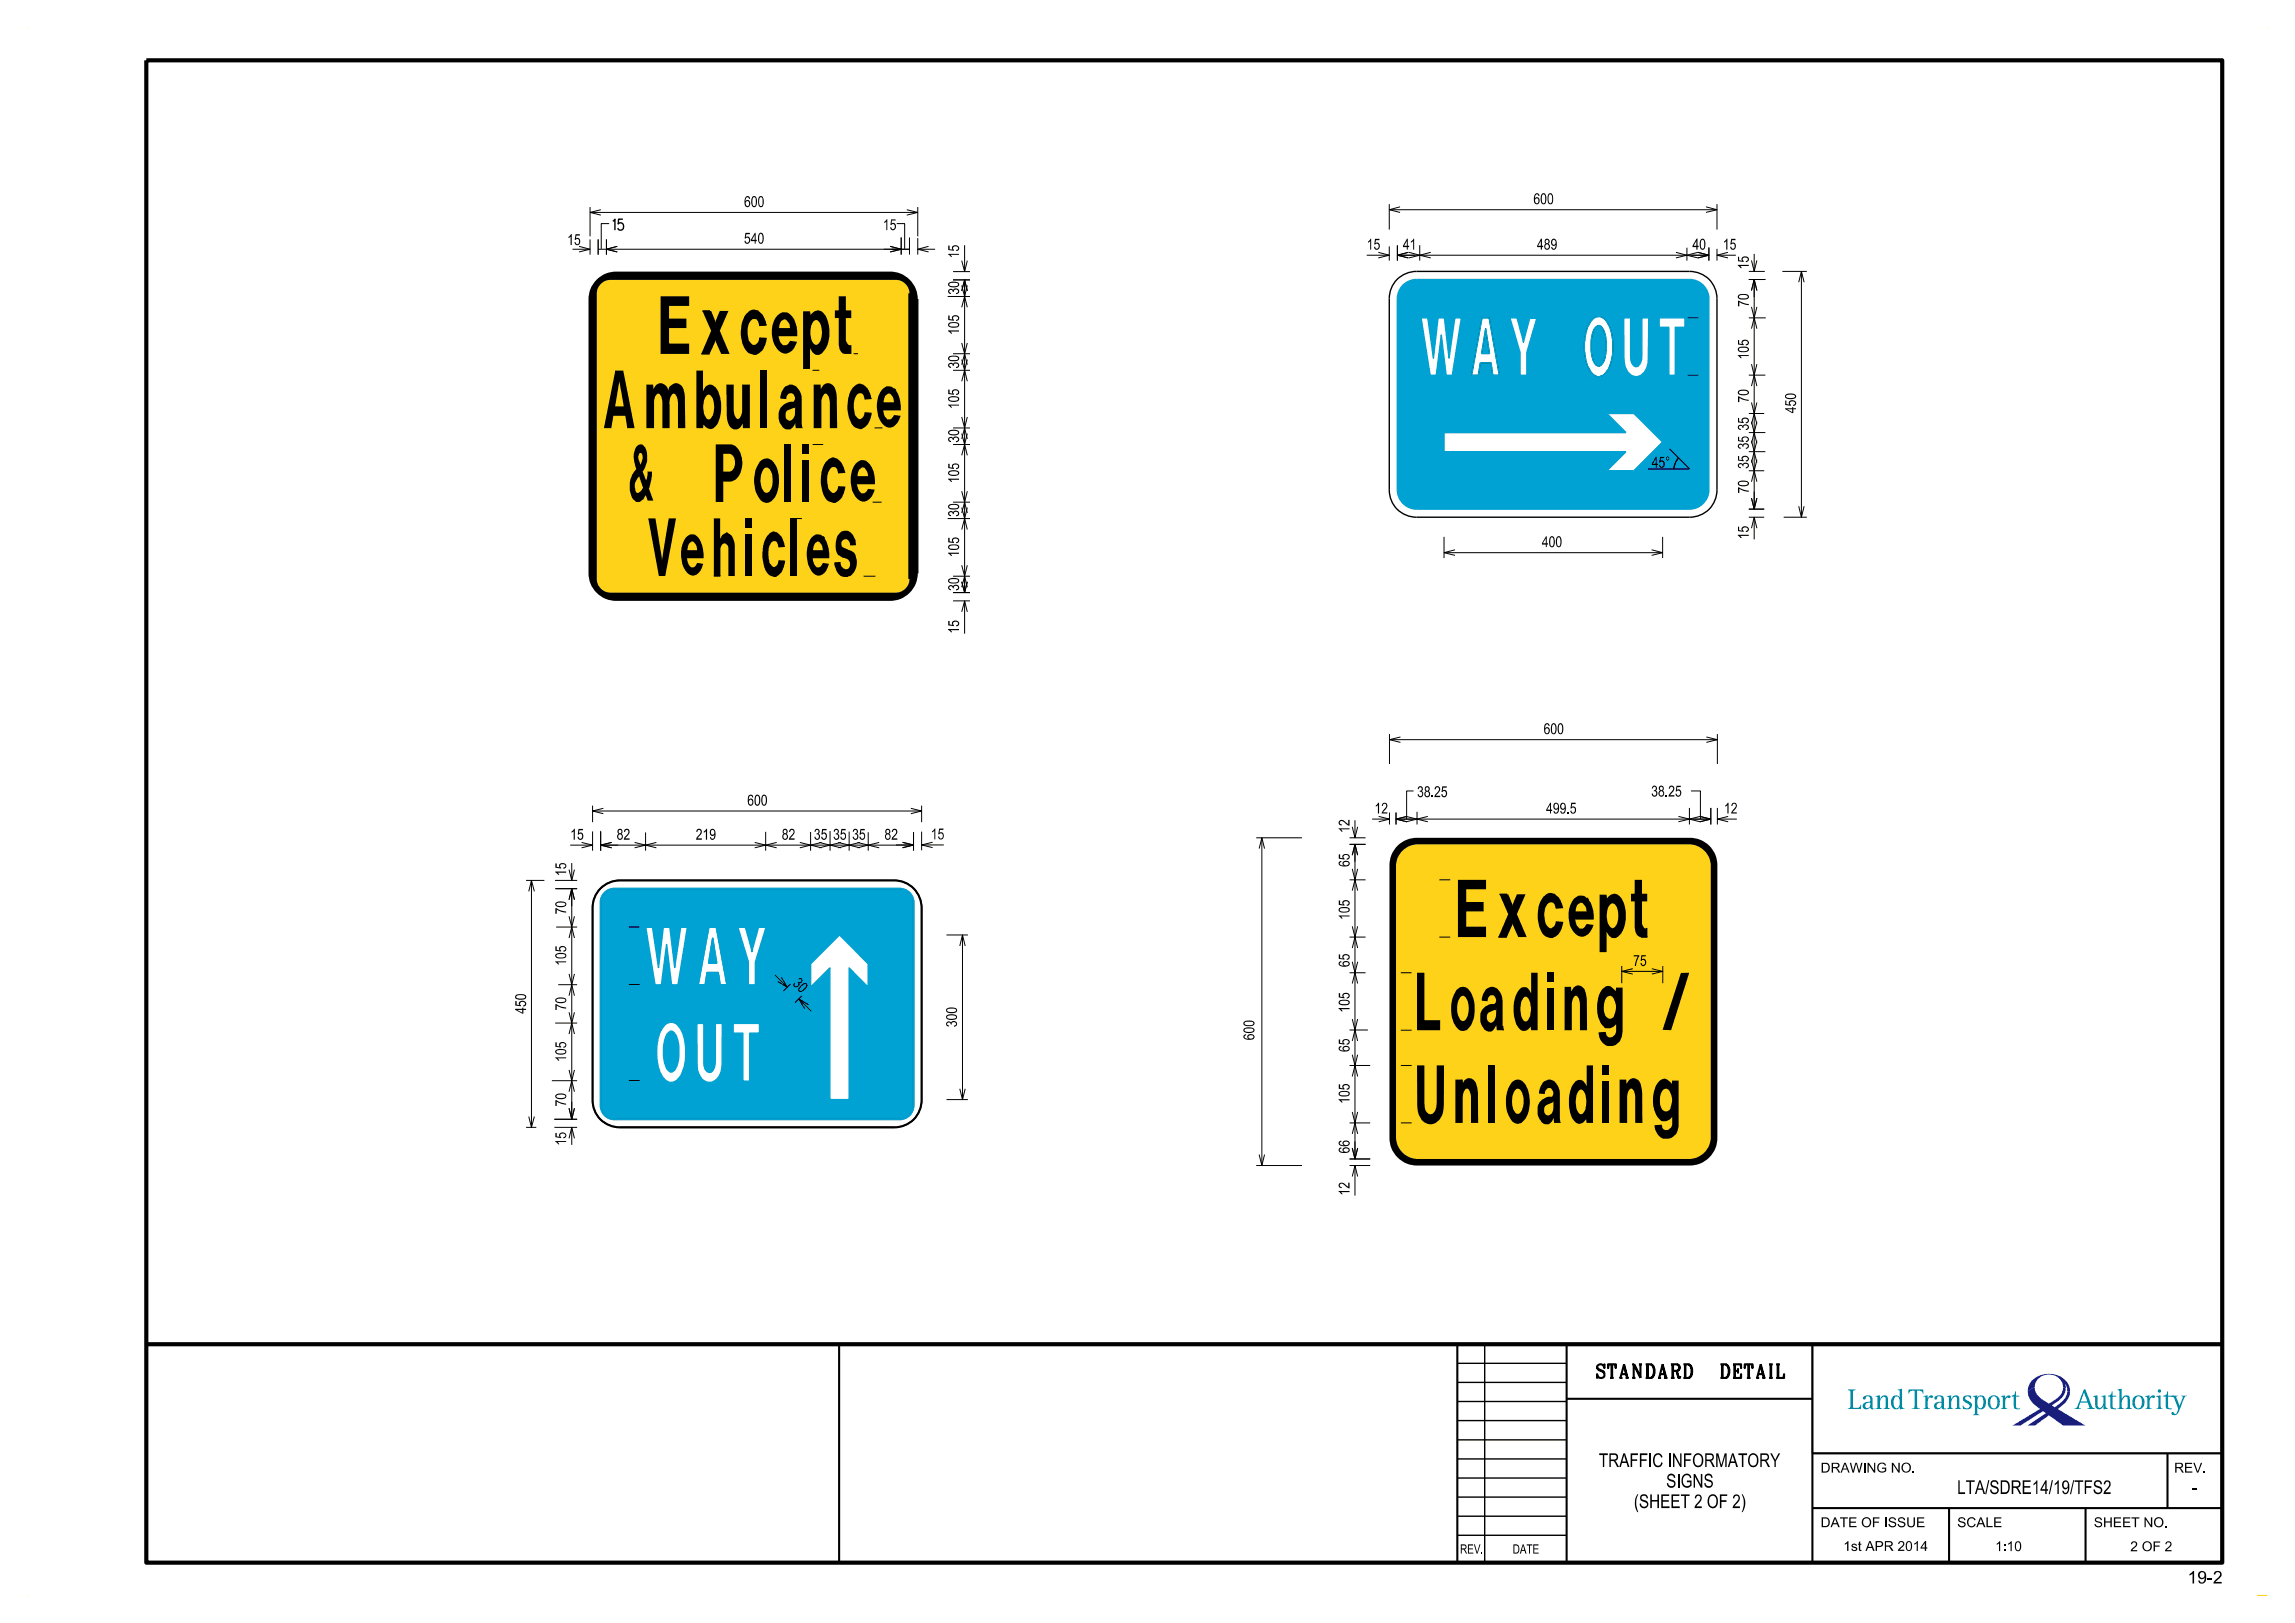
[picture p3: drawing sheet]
<svg xmlns="http://www.w3.org/2000/svg" width="420mm" height="297mm" viewBox="0 0 420 297" stroke-linecap="round" stroke-linejoin="round" font-family="sans-serif">
<defs><g id="words">
<g font-size="10.5" fill="#00a2d3">
<text x="260.1" y="68.7">WAY OUT</text>
<text x="118.2" y="180.2">WAY</text>
<text x="120.2" y="197.8">OUT</text>
</g>
<g font-size="2.5">
<text x="292.3" y="252.2">STANDARD</text>
<text x="313.9" y="252.2">DETAIL</text>
<text x="292.6" y="268.5">TRAFFIC INFORMATORY</text>
<text x="299" y="276">(SHEET 2 OF 2)</text>
<text x="304.9" y="272.2">SIGNS</text>
<text x="358.2" y="273.4">LTA/SDRE14/19/TFS2</text>
<text x="401.2" y="273.4">-</text>
</g>
<text font-size="2.3" x="400.3" y="289.8">19-2</text>
<g font-size="2">
<text x="136.2" y="37.9">600</text>
<text x="280.6" y="37.4">600</text>
<text x="103.8" y="44.8">15</text>
<text x="112.2" y="42.1">15</text>
<text x="136.1" y="44.6">540</text>
<text x="161.6" y="42.1">15</text>
<text x="250.1" y="45.7">15</text>
<text x="256.7" y="45.7">41</text>
<text x="281.3" y="45.7">489</text>
<text x="309.7" y="45.7">40</text>
<text x="315.3" y="45.7">15</text>
<text x="302.3" y="85.6">45°</text>
<text x="282.2" y="100.1">400</text>
<text x="282.5" y="134.3">600</text>
<text x="136.7" y="147.4">600</text>
<text x="251.5" y="148.9">12</text>
<text x="259.3" y="145.9">38.25</text>
<text x="282.9" y="148.9">499.5</text>
<text x="302.2" y="145.8">38.25</text>
<text x="315.5" y="148.9">12</text>
<text x="104.4" y="153.7">15</text>
<text x="112.9" y="153.7">82</text>
<text x="127.3" y="153.7">219</text>
<text x="143.1" y="153.7">82</text>
<text x="148.9" y="153.7">35</text>
<text x="152.5" y="153.7">35</text>
<text x="155.9" y="153.7">35</text>
<text x="161.9" y="153.7">82</text>
<text x="170.3" y="153.6">15</text>
<text x="298.9" y="176.8">75</text>
<text x="144.9" y="180.1" transform="rotate(45 144.9 180.1)">30</text>
</g>
<g font-size="1.8">
<text x="333.2" y="269.5">DRAWING NO.</text>
<text x="397.9" y="269.5">REV.</text>
<text x="333.2" y="279.5">DATE OF ISSUE</text>
<text x="358.2" y="279.5">SCALE</text>
<text x="383.2" y="279.5">SHEET NO.</text>
<text x="337.3" y="283.8">1st APR 2014</text>
<text x="365.1" y="283.8">1:10</text>
<text x="389.9" y="283.9">2 OF 2</text>
</g>
<g font-size="1.7">
<text x="267.2" y="284.3">REV.</text>
<text x="276.8" y="284.3">DATE</text>
</g>
</g></defs>
<g fill="#fed218">
<path d="M110 52l.8-.6 .9-.2h52.2a2.53 2.53 0 0 1 2.5 2.5v52.2a2.53 2.53 0 0 1-2.5 2.5h-52.2a2.53 2.53 0 0 1-2.5-2.5v-52.2l.2-.9z" fill-rule="evenodd"/>
<path d="M256.7 155.7a4 4 0 0 1 2.8-1.2h49.6a4 4 0 0 1 4 4v49.6a4 4 0 0 1-4 4h-49.6a4 4 0 0 1-4-4v-49.6a3.8 3.8 0 0 1 1.2-2.8z" fill-rule="evenodd"/>
</g>
<g fill="#00a2d3">
<path d="M110.7 163.4l-.6 .8-.2 .9v37.2a2.53 2.53 0 0 0 2.5 2.5h52.2a2.53 2.53 0 0 0 2.6-2.5v-37.2a2.53 2.53 0 0 0-2.6-2.5h-52.2l-.9 .2zM148.3 176.4l5.3-5.3 5.3 5.3v4.3l-3.5-3.6v24.1h-3.5v-24.1l-3.6 3.6zM118.2 169.7h1.2l1.1 7.4 .9-7.4h1.2l.9 7.4 1.1-7.4h1.2l-1.7 10.5h-1.2l-.9-7.4-1 7.4h-1.1zM135 169.7h1.4l1.2 4.5 1.2-4.5h1.4l-1.9 6.3v4.2h-1.4v-4.2zM129.7 169.7h1.4l1.9 10.5h-1.2l-.4-2.2h-2l-.4 2.2h-1.2zM134.2 187.3h4.8v1.8h-1.8v8.7h-1.2v-8.7h-1.8zM127.5 187.3h1.3v6.8a1.92 1.92 0 0 0 .7 2.1 1.13 1.13 0 0 0 1.3-1.3l.1-7.6h1.3v7.3a3.3 3.3 0 0 1-1.9 3.4 2.22 2.22 0 0 1-2.6-1.9l-.1-1.5zM121.7 187.5a1.71 1.71 0 0 1 2.8 .7 10.4 10.4 0 0 1 .1 8.6 2.06 2.06 0 0 1-2.3 1.2l-.5-.3a7.3 7.3 0 0 1-1.6-5.8 6.6 6.6 0 0 1 1.5-4.4z" fill-rule="evenodd"/>
<path d="M256.8 52.2a3.6 3.6 0 0 0-1.1 2.4v35a3.6 3.6 0 0 0 3.5 3.6h50a3.6 3.6 0 0 0 3.5-3.6v-35a3.6 3.6 0 0 0-3.5-3.5h-50a3.6 3.6 0 0 0-2.4 1.1zM264.3 79.2h33.3l-3.5-3.5h4.9l5.3 5.2-5.3 5.2h-4.9l3.5-3.4h-33.3zM260.1 58.2h1.2l1 7.3 .9-7.3h1.1l.9 7.3 1-7.3h1.2l-1.6 10.5h-1.1l-.9-7.4-.9 7.4h-1.2zM297.1 58.2h1.3v6.7a1.89 1.89 0 0 0 .9 2.2 1.26 1.26 0 0 0 1.1-1.3l.1-7.6h1.2v7.2a3.1 3.1 0 0 1-2.1 3.5 2.52 2.52 0 0 1-2.3-2.6zM303.6 58.2h4.8v1.7h-1.8v8.8h-1.2v-8.8h-1.8zM276.3 58.2h1.3l1.2 4.4 1.2-4.4h1.3l-1.9 6.2v4.3h-1.2v-4.3zM271.2 58.2h1.3l1.9 10.5h-1.2l-.3-2.3h-2l-.4 2.3h-1.2zM291.4 58.4a1.65 1.65 0 0 1 2.8 .7 10.2 10.2 0 0 1 .1 8.5 2.06 2.06 0 0 1-1.9 1.3l-.9-.4a7.7 7.7 0 0 1-1.5-6.3 6.1 6.1 0 0 1 1.4-3.8z" fill-rule="evenodd"/>
</g>
<path d="M26.8 11h379.9v275h-379.9zM26.8 246h379.9" fill="none" stroke="#000" stroke-width=".76" stroke-linecap="butt"/>
<path d="M153.6 246v40M266.7 246v40M286.7 256h45M286.7 246v40M331.7 246v40M331.7 266h75M331.7 276h75M356.7 276v10M381.7 276v10M396.7 266v10" fill="none" stroke="#000" stroke-width=".38"/>
<path d="M5 5h.1M414.9 5h.1M5 292h.1M415 292h-1.9" fill="none" stroke="#ff0" stroke-width=".18"/>
<path d="M266.7 260h20M266.7 256.5h20M266.7 253h20M266.7 249.5h20M271.7 246v40M331.7 246h75v20h-75zM266.7 277.5h20M266.7 274h20M266.7 270.5h20M266.7 267h20M266.7 263.5h20M266.7 280.9h20" fill="none" stroke="#000" stroke-width=".25"/>
<g fill="#008c95">
<path d="M338.2 254.3h1.4v.1h-.3l-.2 .3v2.6a.24 .24 0 0 0 0 .3 .24 .24 0 0 0 .3 0h.9l.2-.5h.1v.7h-2.4l.4-.3v-2.8z" fill-rule="evenodd"/>
<path d="M341 255.6l-.1 .3 .2 .2 .3-.1 .2-.5h.3l.3 .2 .1 .8h-.6a.71 .71 0 0 0-.8 .5 .71 .71 0 0 0 .3 .8l.6 .1 .4-.4 .3 .4h.5l.1-.2-.3 .1-.1-.2v-1.7l-.2-.4-.3-.1-.5-.1zM341.5 256.9l.8-.2v.5l-.2 .4-.5 .1-.2-.2-.1-.4z" fill-rule="evenodd"/>
<path d="M343.2 255.5l.8-.2v.7l.5-.6h.6a.65 .65 0 0 1 .4 .7v1.5l.4 .2h-1.2l.1-.1a.28 .28 0 0 0 .3-.4v-1.4l-.2-.3h-.2l-.4 .3-.3 .6v1l.4 .3h-1.2l.4-.2v-1.8z" fill-rule="evenodd"/>
<path d="M347.3 254.3l.8-.2v3.2a.32 .32 0 0 0 .4 .4v.1l-.8 .1v-.4l-.5 .4a1.15 1.15 0 0 1-1.1-1.7v-.2a.81 .81 0 0 1 .7-.7 .81 .81 0 0 1 .9 .5v-1.2zM346.9 255.6l-.3 .5v1.2a.51 .51 0 0 0 .7 .4 .51 .51 0 0 0 .3-.7v-1.1a.46 .46 0 0 0-.7-.3z" fill-rule="evenodd"/>
<path d="M349.3 254.3h2.7v.7h-.1l-.3-.4-.8-.1v2.9l.2 .3h.4v.1h-1.6l.2-.1a.33 .33 0 0 0 .4-.4v-2.8l-.8 .1-.2 .4h-.1z" fill-rule="evenodd"/>
<path d="M352 255.5l.8-.2v.6l.4-.5 .4-.1 .2 .2-.2 .3-.5-.1-.3 .5v1.4l.4 .2h-1.2l.1-.1a.28 .28 0 0 0 .3-.4v-1.6z" fill-rule="evenodd"/>
<path d="M354.1 255.6l.6-.3 .6 .1 .3 .2 .1 2 .2 .2 .2-.1v.1l-.6 .1-.2-.4-.7 .4-.5-.2a.76 .76 0 0 1 0-.9 .76 .76 0 0 1 .8-.3h.4v-.7a.44 .44 0 0 0-.5-.3 .44 .44 0 0 0-.4 .5l-.1 .1a.27 .27 0 0 1-.3-.2 .27 .27 0 0 1 .1-.3zM354.6 256.8l-.2 .3 .1 .4 .1 .2 .5-.1 .2-.4v-.5z" fill-rule="evenodd"/>
<path d="M356.3 255.5l.8-.2v.7l.3-.4 .3-.2h.7l.2 .5v1.6l.4 .3h-1.2l.3-.3v-1.7l-.2-.2-.5 .3-.3 .6v1l.4 .3h-1.2l.1-.1a.28 .28 0 0 0 .3-.4v-1.6z" fill-rule="evenodd"/>
<path d="M359.4 255.5l.5-.2 .8 .1 .1 .6-.6-.5h-.4l-.2 .3 .2 .4 .8 .4 .3 .3v.5l-.4 .4-.5 .1-.8-.1v-.6h.1l.3 .4 .3 .1 .4-.1 .2-.2-.2-.4-1-.6-.1-.6z" fill-rule="evenodd"/>
<path d="M361 255.5l.4 .3v2.9l-.4 .3h1.3l-.5-.4v-1.1l.3 .3 .3 .1a1.24 1.24 0 0 0 1-1.8 .84 .84 0 0 0-.6-.7 .84 .84 0 0 0-1 .3v-.4zM362 255.8a.56 .56 0 0 1 .7-.2 .56 .56 0 0 1 .3 .7l-.1 1a.49 .49 0 0 1-.6 .4 .49 .49 0 0 1-.4-.6l-.1-.7z" fill-rule="evenodd"/>
<path d="M364.1 255.6a1.16 1.16 0 0 1 1.3-.1 1.16 1.16 0 0 1 .6 1.1h-.5l-.1-.7a.61 .61 0 0 0-.8-.3 .61 .61 0 0 0-.4 .7v.3h-.4l.1-.6z" fill-rule="evenodd"/>
<path d="M363.8 256.6h.4l.1 .7a.6 .6 0 0 0 .8 .4 .6 .6 0 0 0 .4-.7v-.4h.5l-.1 .7a1.1 1.1 0 0 1-1.4 .6 1.1 1.1 0 0 1-.7-1.3z" fill-rule="evenodd"/>
<path d="M366.1 255.5l.9-.2v.6l.3-.5 .4-.1 .2 .1a.3 .3 0 0 1-.2 .4 .3 .3 0 0 1-.4-.1l-.3 .5v1.3l.4 .3h-1.3l.2-.1a.28 .28 0 0 0 .2-.4v-1.6z" fill-rule="evenodd"/>
<path d="M368.8 254.6h.1v.8h.6v.2h-.6v1.8l.2 .3h.5v.2h-.3a.63 .63 0 0 1-.8-.8v-1.5h-.3v-.2l.5-.2z" fill-rule="evenodd"/>
<path d="M381.4 254.2l-1.2 3.2-.6 .4h1.2v-.1l-.4-.1 .3-.9h1.4l.3 .9-.4 .2h1.4l-.4-.2-.2-.4-1.2-3zM381.4 254.8l.6 1.7h-1.2z" fill-rule="evenodd"/>
<path d="M383 255.5l.9-.2v1.9l.2 .4h.3l.4-.3 .2-.6-.1-1-.4-.2 .8-.2v2.1l.5 .4-.8 .1v-.6l-.5 .5-.4 .1-.4-.1-.3-.6v-1.4z" fill-rule="evenodd"/>
<path d="M386.5 254.6h.1v.8h.7v.2h-.7v1.9l.2 .2h.5v.2l-.8-.1-.3-.3v-1.9h-.4v-.2l.5-.2z" fill-rule="evenodd"/>
<path d="M387.5 254.3l.8-.2v1.9l.5-.6h.6a.65 .65 0 0 1 .4 .7v1.5l.4 .2h-1.3l.5-.3v-1.5a.42 .42 0 0 0-.5-.4 .42 .42 0 0 0-.4 .4l-.2 .5v1l.1 .2 .3 .1h-1.2l.4-.2v-3z" fill-rule="evenodd"/>
<path d="M390.2 256.6h.5l.1 .6a.6 .6 0 0 0 .7 .5 .6 .6 0 0 0 .5-.7v-.4h.5l-.1 .3a1.1 1.1 0 0 1-1.2 1 1.1 1.1 0 0 1-1-1.3z" fill-rule="evenodd"/>
<path d="M390.6 255.6l.5-.2a1.09 1.09 0 0 1 1.4 1.2h-.5l-.1-.6a.6 .6 0 0 0-.7-.5 .6 .6 0 0 0-.5 .8v.3h-.5l.1-.6z" fill-rule="evenodd"/>
<path d="M392.6 255.5l.8-.2v.6l.4-.5 .4-.1 .2 .2-.2 .3-.5-.1-.3 .5v1.3l.4 .3h-1.2l.1-.1a.28 .28 0 0 0 .3-.4v-1.6z" fill-rule="evenodd"/>
<path d="M394.6 255.5l.8-.2v2.3l.4 .2h-1.2l.4-.3v-1.7l-.1-.2z" fill-rule="evenodd"/>
<path d="M396.6 254.6h.2v.8h1.2v.2h-1.2v1.9l.2 .2h.4v.2l-.8-.1-.3-.3v-1.9h-.4v-.2l.6-.2z" fill-rule="evenodd"/>
<path d="M397.4 255.4l1.2 .1a.27 .27 0 0 0-.3 .2 .27 .27 0 0 0 .1 .3l.5 1.2 .6-1.5-.3-.3h1l-.5 .4-1.2 2.9-.4 .3-.5-.1-.2-.1a.27 .27 0 0 1 .2-.4 .27 .27 0 0 1 .3 .3l.3 .1 .1-.2 .3-.8-.8-2.1-.1-.1h-.3z" fill-rule="evenodd"/>
<circle cx="395.2" cy="254.6" r=".31"/>
</g>
<g fill="#171c8f">
<path d="M371.1 254.6l1.3-.7a3.5 3.5 0 0 0 2.2 2.7 .67 .67 0 0 0 1-.1 3.4 3.4 0 0 0 2-2.6l.4 .2a3.5 3.5 0 0 1-2.1 2.8l-.4 .3 .5 .3 .6-.4a3.4 3.4 0 0 0 1.7-2.5h.5a4 4 0 0 1-2.2 3.2l5 3.1h-4l-2.6-1.9-2.6 1.9h-1.3l3.3-2.3-.5-.4-4.2 2.7h-1.4l5-3.1-.2-.2a3.8 3.8 0 0 1-2-3z" fill-rule="evenodd"/>
<path d="M372.1 252.4a4.3 4.3 0 0 1 6.6 1.4l.1 .8h-.5l-.1-.8-.3-.6 .1 .9-.4-.2a2.63 2.63 0 0 0-2.6-2.4 2.63 2.63 0 0 0-2.6 2.4l-1.3 .7 .1-.8 .3-.7z" fill-rule="evenodd"/>
</g>
<path d="M256.8 52.2l1.1-.8 1.3-.3h50a3.6 3.6 0 0 1 3.5 3.5v35a3.6 3.6 0 0 1-3.5 3.6h-50a3.6 3.6 0 0 1-3.5-3.6v-35l.3-1.3zM264.3 79.2h33.3l-3.5-3.5h4.9l5.3 5.2-5.3 5.2h-4.9l3.5-3.4h-33.3zM148.3 176.4l5.3-5.3 5.3 5.3v4.3l-3.5-3.6v24.1h-3.5v-24.1l-3.6 3.6z" fill="none" stroke="#00a2d3" stroke-width=".25"/>
<g fill="none" stroke="#000" stroke-width=".25">
<path d="M128.6 56.9h1.3M140.3 59.5h-1.4M166.4 53.7v52.2M168 54.7v50.2M255.7 51.1l.9-.7 1-.5 1.6-.2h50a4.9 4.9 0 0 1 5 4.9v35a4.9 4.9 0 0 1-5 5h-50a4.9 4.9 0 0 1-5-5v-35l.2-1.1 .3-1zM122.8 70.6l-.4 1M128.3 64.8h1.6M138.9 61.9h1.4M145.5 74.4l-.2 .2M163.6 71.1l.4 .4M133 97.5h.1M150.6 98.2l.3 .3"/>
<path d="M130.6 105.4h1.2M109.9 162.6l.9-.7 1-.5 1.7-.3h50.2a5 5 0 0 1 5 5.1v35.1a4.9 4.9 0 0 1-5 5h-50.2a4.9 4.9 0 0 1-5.1-5v-35.1l.2-1.2 .3-1zM110.7 163.4l1-.6 .7-.2h52.2a2.53 2.53 0 0 1 2.6 2.5v37.2a2.53 2.53 0 0 1-2.5 2.5h-52.3a2.53 2.53 0 0 1-2.5-2.5v-37.2l.2-.7zM274.2 171.5h1.6M274.4 163.7h1.4M290.4 164.3l.3 .3M300.3 171.5h1.2M301.2 169.9h.3M267.5 197.6l.1 .8M273.8 184.5l-.2 .3M275 187.7l.2 .8M283.8 201.5l-.2 .3"/>
</g>
<g fill="none" stroke="#000" stroke-width=".18">
<path d="M108 37.9v5.3M108 38.9h60M110 38.4l-2 .5 2 .5M165.9 38.4l2.1 .5-2.1 .5M168 37.9v5.3M254.2 37.4v4.6M254.2 38.4h60M256.2 37.8l-2 .6 2 .5M312.2 37.8l2 .6-2 .5M314.2 37.4v4.6M104.8 45.6h3.2M106 45.1l2 .5-2 .5"/>
<path d="M108 43.8v2.8M109.5 45.6h56.9M109.5 43.8v2.8M111 43.8v2.8M111.5 40.9h-1.5v4.6M113 45.1l-2 .5 2 .5M162.9 45.1l2 .5-2 .5M164.1 40.9h1.5v4.6M164.9 43.5v3.1M166.4 43.5v3.1M168 45.6h3.1M168 43.6v3"/>
<path d="M169.9 45.1l-1.9 .5 1.9 .5M173.4 54.3h4.1M174.4 51.2h3.1M174.4 49.7h3.1M176 52.2l.5 2.1 .5-2.1M176 47.7l.5 2 .5-2M176 56.2l.5-1.9 .5 1.9M176 53.2l.5-2 .5 2M176.5 44.9v4.8M176.5 51.2v57.2M250.1 46.7h4.1M252.2 46.2l2 .5-2 .5"/>
<path d="M254.2 45.1v2.6M255.7 46.7h57M255.7 44.9v2.8M257.7 46.2l-2 .5 2 .5M257.8 46.2l2 .5-2 .5M259.8 44.9v2.8M261.8 46.2l-2 .5 2 .5M306.7 46.2l2 .5-2 .5M308.7 45.3v2.4M308.7 46.7l2-.5 2 .5-2 .5zM312.7 45.3v2.4M314.2 46.7h3.5"/>
<path d="M314.2 45.5v2.2M316.2 46.2l-2 .5 2 .5M320 51.1h3.1M320 49.7h3M320 58.2h3.1M320.5 53.2l.5-2.1 .5 2.1M320.5 56.2l.5 2 .5-2M320.5 47.7l.5 2 .5-2M321 46.5v3.2M321 51.1v42.1M326.2 49.7h4.5M329.2 51.6l.5-1.9 .5 1.9"/>
<path d="M329.7 49.7v44.9M148.7 67.8h1.2M156.2 64.7h.8M160.1 78.3h1.4M174.4 64.7h3.1M174.4 67.8h3.1M174.4 78.3h3.1M176 79.3l.5 2 .5-2M176 76.3l.5 2 .5-2M176 65.8l.5 2 .5-2M176 62.8l.5 1.9 .5-1.9M176 69.8l.5-2 .5 2"/>
<path d="M176 66.7l.5-2 .5 2M320 68.6h3.1M320 79.2h3.1M320 75.7h2.9M320.5 60.1l.5-1.9 .5 1.9M320.5 70.7l.5-2.1 .5 2.1M320.5 77.6l.5-1.9 .5 1.9M320.5 66.6l.5 2 .5-2M320.5 73.7l.5 2 .5-2M320.5 77.1l.5 2.1 .5-2.1M145.7 94.9h1.1M148.7 81.3h1.9"/>
<path d="M159.7 91.9h1.7M173.4 94.9h4.1M174.4 81.3h3.1M174.4 91.9h3.1M176 92.9l.5 2 .5-2M176 89.9l.5 2 .5-2M176 96.9l.5-2 .5 2M176 93.9l.5-2 .5 2M176 83.3l.5-2 .5 2M176 80.3l.5-2 .5 2M264.3 98.2v3.9M304.3 98.2v3.9"/>
<path d="M305.5 82.2l3.7 3.6h-7.6M320 82.7h3.1M320 94.6h2.9M320 86.1h2.9M320 93.2h2.9M320.5 81.1l.5-1.9 .5 1.9M320.5 84.7l.5-2 .5 2M320.5 88.2l.5-2.1 .5 2.1M320.5 96.7l.5-2.1 .5 2.1M320.5 80.6l.5 2.1 .5-2.1M320.5 84.1l.5 2 .5-2M320.5 91.2l.5 2 .5-2"/>
<path d="M321 94.6v4.1M326.4 94.6h4.3M329.2 92.6l.5 2 .5-2M158 105.4h2.2M174.4 105.4h3.1M174.4 108.4h3.1M174.4 110h3.1M176 106.5l.5 1.9 .5-1.9M176 103.4l.5 2 .5-2M176 107.5l.5-2.1 .5 2.1M176 112l.5-2 .5 2M176.5 110v6"/>
<path d="M264.3 101.1h40M266.3 100.6l-2 .5 2 .5M302.3 100.6l2 .5-2 .5M254.3 134.3v5.5M254.3 135.4h60M256.3 134.9l-2 .5 2 .5M312.3 134.9l2 .5-2 .5M314.3 134.3v5.5M104.1 159.1l.5 2 .5-2M104.4 154.7h4M104.6 157.9v3.2M106.4 154.2l2 .5-2 .4"/>
<path d="M108.4 147.4v3.1M108.4 152.1v3.6M108.4 148.4h60.3M109.9 154.7h57.3M109.9 152v3.7M110.4 147.9l-2 .5 2 .5M111.9 154.2l-2 .5 2 .4M116.1 154.2l2 .5-2 .4M118.1 152.3v3.4M120.1 154.2l-2 .5 2 .4M138.1 154.2l2 .5-2 .4M140.1 152.2v3.5"/>
<path d="M142.1 154.2l-2 .5 2 .4M146.4 154.2l1.9 .5-1.9 .4M148.3 152.3v3.4M149.9 154.2l2 .5-2 .4M150.4 154.2l-2.1 .5 2.1 .4M151.9 152.1v3.6M153.4 154.2l2 .5-2 .4M153.9 154.2l-2 .5 2 .4M155.4 152.2v3.5M156.9 154.2l2 .5-2 .4M157.4 154.2l-2 .5 2 .4M158.9 152.3v3.4"/>
<path d="M160.9 154.2l-2 .5 2 .4M165.2 154.1l2 .5-2 .5M165.2 154.2l2 .5-2 .4M166.7 147.9l2 .5-2 .5M167.2 152.3v3.4M168.7 147.4v3.1M168.7 152.2v3.4M168.7 154.6h4M170.7 154.1l-2 .5 2 .5M229.9 153.3h8.4M230.4 155.3l.5-2 .5 2M230.9 153.3v60"/>
<path d="M247 153.3h2.9M247 154.5h2.9M247.5 159l.5 2 .5-2M247.5 151.3l.5 2 .5-2M247.5 156.5l.5-2 .5 2M248 150.1v3.2M248 154.5v57.6M251.1 149.9h3.2M252.3 149.4l2 .5-2 .5M254.3 148.7v2.2M255.5 149.9h57.6M255.5 148.7v2.2"/>
<path d="M257.3 149.4l2 .5-2 .5M257.5 149.4l-2 .5 2 .5M258.7 144.7h-1.3v5.2M259.3 148.6v2.3M261.3 149.4l-2 .5 2 .5M307.2 149.4l2 .5-2 .5M309.2 147.8v3.1M309.5 144.7h1.7v5.2M311.1 149.4l2 .5-2 .5M311.1 149.4l-1.9 .5 1.9 .5M313.1 147.8v3.1M314.3 149.9h3.6"/>
<path d="M314.3 147.8v3.1M316.3 149.4l-2 .5 2 .5M96.3 161.1h3.3M96.8 163.1l.5-2 .5 2M97.3 161.1v45.2M101.6 162.6h4M101.6 161.1h4M101.8 169.6h3.8M104.1 167.7l.5 1.9 .5-1.9M104.1 178.2l.5 2 .5-2M104.1 164.6l.5-2 .5 2M104.1 171.7l.5-2.1 .5 2.1"/>
<path d="M104.6 162.6v42.2M173.2 171.1h3.9M175.6 173.1l.5-2 .5 2M176.1 171.1v30.1M247 161h2.9M247 171.5h2.9M247 178h2.9M247.5 169.5l.5 2 .5-2M247.5 176l.5 2 .5-2M247.5 163l.5-2 .5 2M247.5 173.5l.5-2 .5 2M247.5 180l.5-2 .5 2"/>
<path d="M256.4 178h1.9M263.4 161h2M263.4 171.5h2M296.8 176.8v3.1M296.8 177.8h7.5M298.8 177.3l-2 .5 2 .5M302.3 177.3l2 .5-2 .5M304.3 176.8v3.1M101 197.8h4.6M101.6 187.2h4M102.2 180.2h3.4M104.1 185.2l.5 2 .5-2"/>
<path d="M104.1 195.8l.5 2 .5-2M104.1 182.2l.5-2 .5 2M104.1 189.2l.5-2 .5 2M104.1 199.8l.5-2 .5 2M115.1 197.7h2M146.2 182.8l2.2 2.3M148 183.9l-1.8-1.1 1 1.8M175.6 199.2l.5 2 .5-2M247 188.5h3.3M247 195h3.8M247.5 186.5l.5 2 .5-2M247.5 193l.5 2 .5-2"/>
<path d="M247.5 190.5l.5-2 .5 2M247.5 197l.5-2 .5 2M256.4 188.5h1.9M256.4 195h1.9M96.3 206.3h1.8M96.8 204.3l.5 2 .5-2M101.5 204.8h4.1M101.5 206.3h4.1M104.1 202.8l.5 2 .5-2M104.1 208.3l.5-2 .5 2M104.6 206.3v3.2M173.2 201.2h3.9"/>
<path d="M229.9 213.3h8.4M230.4 211.3l.5 2 .5-2M247 205.5h3.8M247 213.3h3.8M247 212.1h3.8M247.5 203.5l.5 2 .5-2M247.5 210.1l.5 2 .5-2M247.5 207.5l.5-2 .5 2M247.5 215.3l.5-2 .5 2M248 213.3v5.5M256.4 205.5h1.9"/>
</g>
<g fill="#000">
<path d="M136.7 57.3a1.68 1.68 0 0 1 2.8 .2l.5 1 .3 1h-1.4a.96 .96 0 0 0-1.2-1 3.7 3.7 0 0 0-.6 3.9l.2 .3a.78 .78 0 0 0 .8 .4 .78 .78 0 0 0 .7-.6l.1-.6h1.4a3.4 3.4 0 0 1-1.9 3 2.58 2.58 0 0 1-2.6-2.4 5.8 5.8 0 0 1 .9-5.2z" fill-rule="evenodd"/>
<path d="M142.3 57.7a1.82 1.82 0 0 1 3 .8 6.3 6.3 0 0 1 .6 3h-3.4a1.56 1.56 0 0 0 1.1 1.7 1.04 1.04 0 0 0 1-.8l1.3 .1a2.96 2.96 0 0 1-1.9 2.2 2.53 2.53 0 0 1-2.5-2.1 5.2 5.2 0 0 1 .8-4.9zM143.1 58.7l-.4 .6-.1 .7h2a1.64 1.64 0 0 0-1-1.5z" fill-rule="evenodd"/>
<path d="M109.2 51.2a4.9 4.9 0 0 0-1.5 3.5v50.2a5.1 5.1 0 0 0 5 5.1h50.2a5.1 5.1 0 0 0 5.1-5.1v-50.2a5.1 5.1 0 0 0-5.1-5h-50.2a4.9 4.9 0 0 0-3.5 1.5zM110 52l.8-.6 .9-.2h52.2a2.53 2.53 0 0 1 2.5 2.5v52.2a2.53 2.53 0 0 1-2.5 2.5h-52.2a2.53 2.53 0 0 1-2.5-2.5v-52.2l.2-.9z" fill-rule="evenodd"/>
<path d="M173.6 59.1a.49 .49 0 0 0 0 .6 .49 .49 0 0 0 .5 .2l.8 .1a.54 .54 0 0 0 .6-.6 .54 .54 0 0 0-.8-.5zM173.8 59.3a1.31 1.31 0 0 1 1.5 .1 .8 .8 0 0 1-1.1 .3h-.4z" fill-rule="evenodd"/>
<path d="M173.6 51.8a.6 .6 0 0 0 .1 .6 .6 .6 0 0 0 .6 .2h.6a.52 .52 0 0 0 .6-.5 .52 .52 0 0 0-.6-.5l-.7-.1zM173.8 51.9a1.74 1.74 0 0 1 1.5 0v.2a1.2 1.2 0 0 1-1.6 0z" fill-rule="evenodd"/>
<path d="M173.5 57.7h.3v.7l.5 .1a.64 .64 0 0 1 .3-.8 .64 .64 0 0 1 .8 .2l.1 .5-.5 .3v-.2l.3-.1a.41 .41 0 0 0-.5-.6 .41 .41 0 0 0-.2 .7v.2l-1.1-.1z" fill-rule="evenodd"/>
<path d="M173.7 53l.3-.2 .4 .3a.56 .56 0 0 1 1-.2 .56 .56 0 0 1-.4 .9l-.1-.2a.35 .35 0 0 0 .4-.5 .35 .35 0 0 0-.6 0l-.1 .3h-.3a.3 .3 0 0 0-.2-.4 .3 .3 0 0 0-.3 .3 .3 .3 0 0 0 .3 .3l-.1 .2a.47 .47 0 0 1-.4-.3 .47 .47 0 0 1 .1-.5z" fill-rule="evenodd"/>
<path d="M173.5 44.9h.3v.7l.5 .1a.63 .63 0 0 1 .3-.8 .63 .63 0 0 1 .8 .2l.1 .3-.1 .4-.4 .1v-.1a.35 .35 0 0 0 .3-.4 .35 .35 0 0 0-.4-.3l-.5 .2 .2 .6-1.1-.1z" fill-rule="evenodd"/>
<path d="M173.5 46.5h2v.1h-1.5l.2 .4h-.2z" fill-rule="evenodd"/>
<path d="M318.1 55l1.4 .6h.5v.2l-1-.2-.7-.3v.8h-.2z" fill-rule="evenodd"/>
<path d="M318.2 54a.54 .54 0 0 0 0 .7 .54 .54 0 0 0 .6 .1h.6a.52 .52 0 0 0 .7-.4 .52 .52 0 0 0-.6-.6h-.8zM318.3 54.2a1.34 1.34 0 0 1 1.6 .1 1.24 1.24 0 0 1-1.6 .1z" fill-rule="evenodd"/>
<path d="M318.1 47h.2v.6l.5 .1a.63 .63 0 0 1 .3-.8 .63 .63 0 0 1 .9 .2 .52 .52 0 0 1 0 .6 .52 .52 0 0 1-.5 .3v-.2l.3-.1a.44 .44 0 0 0-.3-.6 .44 .44 0 0 0-.6 .2l.2 .6-1-.1z" fill-rule="evenodd"/>
<path d="M318 48.5h2v.2h-1.5l.3 .4h-.3z" fill-rule="evenodd"/>
<path d="M112.6 67.8h1.5l2 10.5h-1.3l-.4-2.2h-2.1l-.4 2.2h-1.4zM113.3 69.8l-.7 4.6h1.6z" fill-rule="evenodd"/>
<path d="M118.3 70.4h1.2l.1 .8a1.52 1.52 0 0 1 1.2-1.1h.1a1.69 1.69 0 0 1 1.5 1.5l.4-1a1.36 1.36 0 0 1 1.5-.4 1.36 1.36 0 0 1 .9 1.3l.1 1.2 .1 5.6h-1.3v-4.5a1.56 1.56 0 0 0-.9-1.8l-.5 .6-.1 .5v5.2h-1.4v-4.5a1.46 1.46 0 0 0-.8-1.8 1.96 1.96 0 0 0-.7 1.8v4.5h-1.4z" fill-rule="evenodd"/>
<path d="M120.9 54.2h5.2v1.8h-3.7v2.3h3.2v1.7h-3.2v2.9h3.7v1.9h-5.2z" fill-rule="evenodd"/>
<path d="M127.5 67.8h1.2v3.8a1.35 1.35 0 0 1 1.2-1.2 1.35 1.35 0 0 1 1.4 1 7.3 7.3 0 0 1 0 6.2 1.36 1.36 0 0 1-2.2 .5l-.3-.4-.1 .6h-1.2zM129.4 72.3a3.6 3.6 0 0 0 0 4.4l.3 .1a1.78 1.78 0 0 0 .9-1.6 3.2 3.2 0 0 0-.7-2.9z" fill-rule="evenodd"/>
<path d="M128.6 56.9h1.5l.8 2.2 .8-2.2h1.6l-1.6 3.6 1.8 4.3h-1.5l-1.1-2.6v.3l-1 2.3h-1.6l1.8-4.3z" fill-rule="evenodd"/>
<path d="M132.9 70.4h1.4v4.5a1.65 1.65 0 0 0 .8 1.8 2.16 2.16 0 0 0 .7-1.8v-4.5h1.4v7.9h-1.2l-.1-.8a1.5 1.5 0 0 1-1.2 1.1 1.78 1.78 0 0 1-1.6-1.8z" fill-rule="evenodd"/>
<path d="M139.2 67.8h1.2v10.5h-1.2z" fill-rule="evenodd"/>
<path d="M143.5 70.9a1.59 1.59 0 0 1 2.3-.1 3 3 0 0 1 .9 2.5v4.3l.2 .7h-1.3l-.1-.9-.2 .5a1.31 1.31 0 0 1-1.2 .7 1.31 1.31 0 0 1-1.2-.9 2.7 2.7 0 0 1-.1-2.9 2.7 2.7 0 0 1 2.5-1.4 .83 .83 0 0 0 0-1.1 .83 .83 0 0 0-1.1-.1l-.3 .4v.4h-1.1l.3-1.4zM144 75.2a1.14 1.14 0 0 0 .5 1.8 1.34 1.34 0 0 0 1-1.4v-1.2l-.2 .2z" fill-rule="evenodd"/>
<path d="M147 57h1.2l.1 .6a1.49 1.49 0 0 1 1.4-.8 1.49 1.49 0 0 1 1.4 .9 6.3 6.3 0 0 1-.5 6.7 1.16 1.16 0 0 1-1.6 .4l-.3-.4-.5-.7v3.8h-1.2zM148.9 58.8a3.7 3.7 0 0 0 .2 4.2 1.12 1.12 0 0 0 1.2-1.2 3.5 3.5 0 0 0-.7-3.2h-.3z" fill-rule="evenodd"/>
<path d="M148.9 70.4h1.3v.8a1.52 1.52 0 0 1 1.2-1.1h.2a1.72 1.72 0 0 1 1.5 1.9l.1 6.3h-1.3v-4.5a1.56 1.56 0 0 0-.9-1.8 2.15 2.15 0 0 0-.7 1.8v4.5h-1.4z" fill-rule="evenodd"/>
<path d="M153.5 54.2h1.3v2.6h1v1.4h-1v4.1l.2 .5a.62 .62 0 0 0 .8 .4v1.6h-.5a1.52 1.52 0 0 1-1.8-1.8v-4.8h-.7v-1.4h.7z" fill-rule="evenodd"/>
<path d="M156.1 70.9a1.39 1.39 0 0 1 2.4 0 4.4 4.4 0 0 1 1 2.1l-1.3 .1a.89 .89 0 0 0-.3-.9 .89 .89 0 0 0-.9-.1 3.9 3.9 0 0 0-.3 4.2l.5 .4a1.11 1.11 0 0 0 1-1.3l1.3 .1a3.5 3.5 0 0 1-1.8 3 1.96 1.96 0 0 1-2.1-1.5 6.4 6.4 0 0 1 .5-6.1z" fill-rule="evenodd"/>
<path d="M161.4 71.3a1.52 1.52 0 0 1 2.6 .2 5.7 5.7 0 0 1 .9 3.6h-3.3a1.59 1.59 0 0 0 1.1 1.7 1.1 1.1 0 0 0 .9-.9l1.2 .2a2.39 2.39 0 0 1-2.2 2.1 3.1 3.1 0 0 1-2-2.8 5 5 0 0 1 .8-4.1zM162.1 72.4l-.3 .5-.1 .7h1.9l-.2-1a.74 .74 0 0 0-.9-.6z" fill-rule="evenodd"/>
<path d="M173.6 78.8a.49 .49 0 0 0 0 .6 .49 .49 0 0 0 .5 .3 1.06 1.06 0 0 0 1.4-.5 1.08 1.08 0 0 0-1.3-.5zM173.8 79a1.7 1.7 0 0 1 1.5 0 .27 .27 0 0 1-.3 .4h-1l-.3-.1z" fill-rule="evenodd"/>
<path d="M173.6 72.7a.5 .5 0 0 0 0 .6 .5 .5 0 0 0 .5 .2 1.06 1.06 0 0 0 1.4-.5 .77 .77 0 0 0-1-.5zM173.8 72.9a1.74 1.74 0 0 1 1.5 0v.1a1.2 1.2 0 0 1-1.6 0z" fill-rule="evenodd"/>
<path d="M173.6 65.3a.54 .54 0 0 0 0 .7 .54 .54 0 0 0 .7 .1h.6a.54 .54 0 0 0 .6-.6 .54 .54 0 0 0-.8-.4zM173.8 65.5a1.31 1.31 0 0 1 1.5 .1 .81 .81 0 0 1-1.1 .3 .4 .4 0 0 1-.5-.3z" fill-rule="evenodd"/>
<path d="M173.5 71.3h.3v.6l.5 .1a.63 .63 0 0 1 .3-.8 .63 .63 0 0 1 .8 .3l.1 .5-.5 .3v-.2l.3-.1a.4 .4 0 0 0-.5-.6 .4 .4 0 0 0-.2 .7v.1l-1.1-.1z" fill-rule="evenodd"/>
<path d="M173.6 66.6a.53 .53 0 0 1 .8 0 .55 .55 0 0 1 1-.1 .55 .55 0 0 1-.4 .8l-.1-.1 .2-.1a.36 .36 0 0 0-.1-.6 .36 .36 0 0 0-.4 .5h-.3a.29 .29 0 0 0-.1-.4 .29 .29 0 0 0-.4 .2 .29 .29 0 0 0 .3 .3l-.1 .2a.5 .5 0 0 1-.4-.7z" fill-rule="evenodd"/>
<path d="M173.5 74h2v.2h-1.5l.2 .4h-.2z" fill-rule="evenodd"/>
<path d="M173.5 60.5h2v.2h-1.5l.2 .4h-.2l-.5-.5z" fill-rule="evenodd"/>
<path d="M318.1 72.5l1.1 .5 .8 .2v.1l-1-.1-.7-.4v.8h-.2z" fill-rule="evenodd"/>
<path d="M318.2 63.6a.53 .53 0 0 0 0 .7 .53 .53 0 0 0 .6 .1h.6a.52 .52 0 0 0 .7-.4 .52 .52 0 0 0-.6-.6h-.8zM318.3 63.8a1.74 1.74 0 0 1 1.5 0l.1 .2a1.2 1.2 0 0 1-1.7 0z" fill-rule="evenodd"/>
<path d="M318.2 71.5a.48 .48 0 0 0-.1 .6 .48 .48 0 0 0 .5 .2 1.09 1.09 0 0 0 1.5-.5 1.31 1.31 0 0 0-1.7-.4zM318.3 71.7a1.34 1.34 0 0 1 1.6 .1 1.26 1.26 0 0 1-1.6 .2z" fill-rule="evenodd"/>
<path d="M318.1 62.2h.2v.7l.5 .1a.62 .62 0 0 1 .3-.9 .62 .62 0 0 1 .9 .3 .49 .49 0 0 1 0 .6 .49 .49 0 0 1-.5 .2v-.2l.3-.1a.42 .42 0 0 0-.4-.6 .42 .42 0 0 0-.5 .5l.2 .2v.2l-1-.2z" fill-rule="evenodd"/>
<path d="M318.2 77.9l.5-.1 .2 .2a.55 .55 0 0 1 1-.2 .55 .55 0 0 1-.4 .9v-.2a.38 .38 0 0 0 .3-.4 .38 .38 0 0 0-.5-.3 .38 .38 0 0 0-.2 .4l-.2 .1a.3 .3 0 0 0-.2-.4 .3 .3 0 0 0-.4 .2 .3 .3 0 0 0 .1 .4h.2v.2a.49 .49 0 0 1-.5-.3 .49 .49 0 0 1 .1-.5z" fill-rule="evenodd"/>
<path d="M318.1 76.5h.2v.6l.5 .1a.63 .63 0 0 1 .3-.8 .63 .63 0 0 1 .9 .2l.1 .3-.1 .3-.5 .3v-.2l.3-.2a.44 .44 0 0 0-.3-.5 .44 .44 0 0 0-.6 .2l.2 .6-1-.1z" fill-rule="evenodd"/>
<path d="M318 65h2v.2h-1.5l.3 .3h-.3z" fill-rule="evenodd"/>
<path d="M326.8 72.2a.48 .48 0 0 0-.1 .6 .48 .48 0 0 0 .6 .2 1.1 1.1 0 0 0 1.4-.5 1.31 1.31 0 0 0-1.7-.4zM326.9 72.4a1.43 1.43 0 0 1 1.6 .1 1.24 1.24 0 0 1-1.7 0z" fill-rule="evenodd"/>
<path d="M326.7 73.3h.2v.6l.6 .1a.63 .63 0 0 1 .3-.8 .63 .63 0 0 1 .8 .3l.1 .3-.1 .2-.4 .3-.1-.2 .3-.1a.44 .44 0 0 0-.2-.6 .44 .44 0 0 0-.6 .2l.1 .7-1-.2z" fill-rule="evenodd"/>
<path d="M326.7 74.7v.2l1.3 .7h.2v-.7h.5v-.2h-.5v-.2h-.2v.2zM327.1 74.9h.9v.5z" fill-rule="evenodd"/>
<path d="M116.6 81.6a.89 .89 0 0 1 1.5 .3 4.4 4.4 0 0 1-.5 4.4l.6 1.6 .2-.3 .1-1.3h.8l-.1 1.5-.5 1.6 .9 2.2h-1.1l-.3-1a1.62 1.62 0 0 1-1.9 1.2 4 4 0 0 1-1-3.7l.3-1.1 .9-1.1a4.6 4.6 0 0 1 .1-4.3zM117 83l-.2 .8 .4 1.3 .3-.7a1.05 1.05 0 0 0-.3-1.5zM116.9 87.3a2.36 2.36 0 0 0-.3 2.9h.2l.4-.2 .5-.7-.7-2.1z" fill-rule="evenodd"/>
<path d="M118.6 94.9h1.3l1.2 7.7 1.3-7.7h1.3l-2 10.5h-1.1z" fill-rule="evenodd"/>
<path d="M125.5 98.4a1.43 1.43 0 0 1 2.4 .1 6.1 6.1 0 0 1 .9 3.7h-3.1a1.59 1.59 0 0 0 1 1.6 .92 .92 0 0 0 .9-.8l1.1 .2a2.27 2.27 0 0 1-2.1 2.1 3.2 3.2 0 0 1-1.9-2.8 5.4 5.4 0 0 1 .8-4.1zM126.2 99.3l-.3 .6-.1 .8h1.8l-.1-.7-.5-.8-.5-.1z" fill-rule="evenodd"/>
<path d="M131 81.3v10.6h1.4v-3.8h1.4a3.1 3.1 0 0 0 2.1-3 3.7 3.7 0 0 0-1.6-3.6l-.5-.2zM132.4 83h1.1a1.41 1.41 0 0 1 1 1.8 1.4 1.4 0 0 1-1 1.5h-1.1z" fill-rule="evenodd"/>
<path d="M136.5 94.9h1.1v1.7h-1.1z" fill-rule="evenodd"/>
<path d="M139.1 84.5a5.9 5.9 0 0 0 .3 7.2 1.54 1.54 0 0 0 2.4-.7 6 6 0 0 0-.6-6.8 1.57 1.57 0 0 0-2.1 .3zM139.7 85.9l.3-.3 .3-.1a2.19 2.19 0 0 1 1.1 2.5 1.96 1.96 0 0 1-1.2 2.2 2.29 2.29 0 0 1-1-2.4l.1-.9z" fill-rule="evenodd"/>
<path d="M143.6 81.3h1.2v10.6h-1.2z" fill-rule="evenodd"/>
<path d="M146.9 84.2h1.2v7.7h-1.2z" fill-rule="evenodd"/>
<path d="M146.9 81.3h1.2v1.7h-1.2z" fill-rule="evenodd"/>
<path d="M148.5 98.4a1.43 1.43 0 0 1 2.4 .1 6.1 6.1 0 0 1 .9 3.7h-3.1l.3 1.1a.74 .74 0 0 0 .8 .5 .74 .74 0 0 0 .7-.5l.1-.3 1.1 .2a2.72 2.72 0 0 1-1.7 2.1 1.9 1.9 0 0 1-1.9-1.5 5.8 5.8 0 0 1 .4-5.4zM149.2 99.3l-.3 .6-.1 .8h1.8a1.45 1.45 0 0 0-1-1.6z" fill-rule="evenodd"/>
<path d="M151.3 84.4a1.43 1.43 0 0 1 2.4 0 4.8 4.8 0 0 1 1 2.1l-1.3 .1v-.1a.81 .81 0 0 0-.4-.9 .81 .81 0 0 0-.9 0 3.9 3.9 0 0 0-.2 4.2 .73 .73 0 0 0 .7 .4 .73 .73 0 0 0 .6-.6l.2-.6h1.3a3.7 3.7 0 0 1-1.8 3 2.45 2.45 0 0 1-2.5-2.4 5.8 5.8 0 0 1 .9-5.2z" fill-rule="evenodd"/>
<path d="M153.6 97.6a1.56 1.56 0 0 1 1.6-.4 1.56 1.56 0 0 1 1.1 1.2l.2 .4 .2 1h-1.1a.86 .86 0 0 0-.5-1 .86 .86 0 0 0-1.1 .4 1.11 1.11 0 0 0 1.1 1.3 2.06 2.06 0 0 1 1.7 2.1 2.47 2.47 0 0 1-2.1 3 1.83 1.83 0 0 1-1.8-1.6l-.2-.7v-.4l1.1-.1a1.08 1.08 0 0 0 1.4 1.3 1.23 1.23 0 0 0 .2-1.4 1.23 1.23 0 0 0-1.3-.7 1.91 1.91 0 0 1-1.2-2.3l.2-1.3z" fill-rule="evenodd"/>
<path d="M156.6 84.8a5.4 5.4 0 0 0 .3 6.5 1.6 1.6 0 0 0 2.6-.4l.6-1.3-1.2-.1a.9 .9 0 0 1-.9 .8 .9 .9 0 0 1-.9-.8l-.3-.9h3.3a4.7 4.7 0 0 0-1.6-4.3 1.46 1.46 0 0 0-1.9 .5zM157.3 85.9a.71 .71 0 0 1 .8-.4 .71 .71 0 0 1 .5 .6l.3 1h-1.9v-.5z" fill-rule="evenodd"/>
<path d="M173.6 92.4a.54 .54 0 0 0 0 .7 .54 .54 0 0 0 .7 .1h.6a.54 .54 0 0 0 .6-.6 .54 .54 0 0 0-.8-.4zM173.8 92.6a1.31 1.31 0 0 1 1.5 .1 .8 .8 0 0 1-1.1 .3h-.4z" fill-rule="evenodd"/>
<path d="M173.6 86.3a.49 .49 0 0 0 0 .5 .49 .49 0 0 0 .5 .3 1.06 1.06 0 0 0 1.4-.5 1.08 1.08 0 0 0-1.3-.5zM173.8 86.4a1.34 1.34 0 0 1 1.5 .2v.1a1.76 1.76 0 0 1-1.6 0z" fill-rule="evenodd"/>
<path d="M173.5 98.4h.3v.7l.5 .1a.64 .64 0 0 1 .3-.9 .64 .64 0 0 1 .8 .3l.1 .5-.5 .3v-.2l.3-.1a.41 .41 0 0 0-.5-.6 .41 .41 0 0 0-.2 .7v.2l-1.1-.2z" fill-rule="evenodd"/>
<path d="M173.6 93.7a.53 .53 0 0 1 .8 0 .55 .55 0 0 1 1-.1 .55 .55 0 0 1-.4 .9l-.1-.2 .2-.1a.36 .36 0 0 0-.1-.6 .36 .36 0 0 0-.4 .5h-.3a.29 .29 0 0 0-.1-.4 .29 .29 0 0 0-.4 .2 .29 .29 0 0 0 .3 .4l-.1 .2a.5 .5 0 0 1-.4-.8z" fill-rule="evenodd"/>
<path d="M173.5 84.9h.3v.6l.5 .1a.63 .63 0 0 1 .3-.8 .63 .63 0 0 1 .8 .2l.1 .5-.5 .4v-.2l.3-.3a.41 .41 0 0 0-.5-.4 .41 .41 0 0 0-.2 .6v.2l-1.1-.1z" fill-rule="evenodd"/>
<path d="M173.7 80.1l.3-.2 .4 .3a.55 .55 0 0 1 1-.2 .55 .55 0 0 1-.4 .9l-.1-.2a.35 .35 0 0 0 .4-.5 .35 .35 0 0 0-.6 0l-.1 .3h-.3a.3 .3 0 0 0-.2-.4 .3 .3 0 0 0-.3 .3 .3 .3 0 0 0 .3 .3l-.1 .2a.47 .47 0 0 1-.4-.3 .47 .47 0 0 1 .1-.5z" fill-rule="evenodd"/>
<path d="M173.5 87.6h2v.2h-1.5l.2 .4h-.2l-.5-.5z" fill-rule="evenodd"/>
<path d="M318.1 89.2l1.1 .5 .8 .1v.2l-1-.2-.7-.4v.8h-.2z" fill-rule="evenodd"/>
<path d="M318.1 88.2a.57 .57 0 0 0 .1 .7 .57 .57 0 0 0 .6 .1h.6a.52 .52 0 0 0 .7-.5 .52 .52 0 0 0-.6-.5h-.2a1.35 1.35 0 0 0-1.2 .2zM318.4 88.2a1.35 1.35 0 0 1 1.5 .3 1.2 1.2 0 0 1-1.7 0z" fill-rule="evenodd"/>
<path d="M318.2 81.3l.4-.1 .3 .2a.56 .56 0 0 1 1-.1 .56 .56 0 0 1-.4 .9v-.3h.2a.36 .36 0 0 0-.2-.6 .36 .36 0 0 0-.4 .5l-.2-.1a.31 .31 0 0 0-.4-.3 .31 .31 0 0 0-.2 .4l.3 .1v.2a.47 .47 0 0 1-.5-.2 .47 .47 0 0 1 .1-.6z" fill-rule="evenodd"/>
<path d="M318.1 79.9h.2v.7h.5a.61 .61 0 0 1 .3-.7 .61 .61 0 0 1 .7 .1 .52 .52 0 0 1 .2 .6 .52 .52 0 0 1-.5 .3v-.2l.3-.1a.4 .4 0 0 0-.4-.6 .4 .4 0 0 0-.4 .6l.1 .3-1-.2z" fill-rule="evenodd"/>
<path d="M318.2 84.9l.4-.2 .3 .2a.56 .56 0 0 1 1-.1 .56 .56 0 0 1-.4 .9v-.2h.2a.34 .34 0 0 0 .1-.5 .34 .34 0 0 0-.5-.1l-.2 .2v.2h-.2a.31 .31 0 0 0-.4-.4 .31 .31 0 0 0-.2 .5l.3 .1v.2a.48 .48 0 0 1-.5-.3 .48 .48 0 0 1 .1-.5z" fill-rule="evenodd"/>
<path d="M318.1 83.5h.2v.6l.5 .1a.62 .62 0 0 1 .3-.8 .62 .62 0 0 1 .9 .3 .49 .49 0 0 1 0 .5 .49 .49 0 0 1-.5 .3v-.2l.3-.1a.4 .4 0 0 0-.4-.6 .4 .4 0 0 0-.4 .6l.1 .2-1-.1z" fill-rule="evenodd"/>
<path d="M318.1 96.4h.2v.6l.5 .1a.62 .62 0 0 1 .3-.8 .62 .62 0 0 1 .9 .3 .49 .49 0 0 1 0 .5 .49 .49 0 0 1-.5 .3v-.2l.3-.2a.42 .42 0 0 0-.4-.5 .42 .42 0 0 0-.5 .4l.2 .3v.1l-1-.1z" fill-rule="evenodd"/>
<path d="M318 97.9h2v.2h-1.5l.3 .4h-.3z" fill-rule="evenodd"/>
<path d="M130.6 94.9h1.2v3.6a1.66 1.66 0 0 1 1.1-1 1.62 1.62 0 0 1 1.2 .9l.4 1.4v5.6h-1.2v-4.9a.8 .8 0 0 0-.2-.8 .8 .8 0 0 0-.9-.1l-.4 .8v5h-1.2z" fill-rule="evenodd"/>
<path d="M136.5 97.8h1.1v7.6h-1.1z" fill-rule="evenodd"/>
<path d="M140.8 97.6a1.18 1.18 0 0 1 1.9 .3 4.8 4.8 0 0 1 1 2.2l-1.2 .1-.1-.2a.79 .79 0 0 0-1-.9 4.2 4.2 0 0 0-.6 3.9l.7 .7a1.11 1.11 0 0 0 1-1.2l1.2 .1a3.5 3.5 0 0 1-1.7 3 2.34 2.34 0 0 1-2.3-2.4 6 6 0 0 1 1.1-5.6z" fill-rule="evenodd"/>
<path d="M144.6 94.9h1.1v10.5h-1.1z" fill-rule="evenodd"/>
<path d="M173.6 106a.49 .49 0 0 0 0 .5 .49 .49 0 0 0 .5 .3h.8a.51 .51 0 0 0 .6-.5 .51 .51 0 0 0-.6-.5h-.7zM173.8 106.2a1.74 1.74 0 0 1 1.5 0v.1a1.2 1.2 0 0 1-1.6 0z" fill-rule="evenodd"/>
<path d="M173.6 99.8a.54 .54 0 0 0 0 .7 .54 .54 0 0 0 .7 .1h.6a.54 .54 0 0 0 .6-.6 .54 .54 0 0 0-.8-.4zM173.8 100a1.31 1.31 0 0 1 1.5 .1 .8 .8 0 0 1-1.1 .3h-.4z" fill-rule="evenodd"/>
<path d="M173.7 107.2l.3-.1 .4 .2a.56 .56 0 0 1 1-.1 .56 .56 0 0 1-.4 .9l-.1-.3h.2a.36 .36 0 0 0-.1-.6 .36 .36 0 0 0-.4 .5l-.3-.1a.3 .3 0 0 0-.2-.3 .3 .3 0 0 0-.3 .2 .3 .3 0 0 0 .3 .3l-.1 .2a.47 .47 0 0 1-.4-.3 .47 .47 0 0 1 .1-.5z" fill-rule="evenodd"/>
<path d="M173.5 113.6h.3v.7l.5 .1a.64 .64 0 0 1 .3-.8 .64 .64 0 0 1 .8 .2l.1 .5-.5 .3v-.2l.3-.1a.4 .4 0 0 0-.5-.6 .4 .4 0 0 0-.2 .7v.2l-1.1-.2z" fill-rule="evenodd"/>
<path d="M173.5 101.1h2v.2h-1.5l.2 .4h-.2l-.5-.4z" fill-rule="evenodd"/>
<path d="M173.5 115.1h2v.2h-1.5l.2 .4h-.2l-.5-.5z" fill-rule="evenodd"/>
<path d="M101.6 158h.3v.6l.5 .1a.63 .63 0 0 1 .3-.8 .63 .63 0 0 1 .8 .3l.1 .1a.52 .52 0 0 1-.5 .7v-.2a.34 .34 0 0 0 .4-.4 .34 .34 0 0 0-.5-.3 .34 .34 0 0 0-.4 .2 .34 .34 0 0 0 0 .4l.1 .3-1.1-.2z" fill-rule="evenodd"/>
<path d="M101.6 159.5h2v.2h-1.5l.2 .3-.2 .1-.5-.5z" fill-rule="evenodd"/>
<path d="M245.1 157.7l-.1 .3a1.21 1.21 0 0 0 1.6 .5 .52 .52 0 0 0 .4-.6 .52 .52 0 0 0-.7-.4 .48 .48 0 0 0-.6 .3 .48 .48 0 0 0 .3 .6 .47 .47 0 0 1-.6-.1 .47 .47 0 0 1-.1-.5l.2-.1v-.2zM245.9 157.9a.46 .46 0 0 1 .6-.2 .46 .46 0 0 1 .3 .5 .48 .48 0 0 1-.6 .1 .48 .48 0 0 1-.3-.4z" fill-rule="evenodd"/>
<path d="M245 156.3h.3v.7l.5 .1a.61 .61 0 0 1 .2-.8 .61 .61 0 0 1 .8 .1 .52 .52 0 0 1 .2 .6 .52 .52 0 0 1-.5 .3v-.2l.2-.1a.41 .41 0 0 0-.4-.5 .41 .41 0 0 0-.3 .5v.3l-1-.2z" fill-rule="evenodd"/>
<path d="M245.1 150.2a1.04 1.04 0 0 1 1.4 .5l.2 .1v-.8h.3v1.1l-.4-.1a1.36 1.36 0 0 0-1.3-.7l-.1 .4 .4 .1-.1 .3a.5 .5 0 0 1-.5-.3 .5 .5 0 0 1 .1-.6z" fill-rule="evenodd"/>
<path d="M245 151.6h2v.2h-1.6l.3 .4h-.2z" fill-rule="evenodd"/>
<path d="M255.8 154.8a5.1 5.1 0 0 1 3.5-1.5h50a5 5 0 0 1 5 5v50a5.1 5.1 0 0 1-5 5h-50a5.1 5.1 0 0 1-5-5v-50a4.9 4.9 0 0 1 1.5-3.5zM256.7 155.7a3.8 3.8 0 0 0-1.2 2.8v49.6a4 4 0 0 0 4 4h49.6a4 4 0 0 0 4-4v-49.6a4 4 0 0 0-4-4h-49.6a4 4 0 0 0-2.8 1.2z" fill-rule="evenodd"/>
<path d="M101.6 166.2l1.2 .5 .8 .1v.2l-.8-.1-.9-.5v.8h-.3z" fill-rule="evenodd"/>
<path d="M101.7 165.2a.6 .6 0 0 0 .1 .6 .6 .6 0 0 0 .6 .2h.6a.52 .52 0 0 0 .6-.5 .52 .52 0 0 0-.6-.5h-.7zM101.9 165.3a1.77 1.77 0 0 1 1.5 0l.1 .2a1.24 1.24 0 0 1-1.7 0z" fill-rule="evenodd"/>
<path d="M101.7 174.7a.58 .58 0 0 0 .1 .6 .58 .58 0 0 0 .6 .1h.6a.51 .51 0 0 0 .6-.5 .51 .51 0 0 0-.6-.5h-.7zM101.9 174.8a1.77 1.77 0 0 1 1.5 0l.1 .1a1.24 1.24 0 0 1-1.7 0z" fill-rule="evenodd"/>
<path d="M101.6 173.2h.3v.6l.5 .1a.63 .63 0 0 1 .3-.8 .63 .63 0 0 1 .8 .3l.1 .1a.49 .49 0 0 1-.5 .7v-.2l.3-.2a.4 .4 0 0 0-.5-.5 .4 .4 0 0 0-.2 .7v.1l-1.1-.1z" fill-rule="evenodd"/>
<path d="M101.6 175.9h2v.2h-1.5l.2 .4h-.2z" fill-rule="evenodd"/>
<path d="M245.1 176l-.1 .4a1.27 1.27 0 0 0 2 .1 .65 .65 0 0 0-.6-.7 .65 .65 0 0 0-.7 .6l.3 .3a.46 .46 0 0 1-.6 0 .46 .46 0 0 1-.1-.6h.2v-.2zM245.9 176.2a.46 .46 0 0 1 .6-.2 .46 .46 0 0 1 .3 .5 .5 .5 0 0 1-.5 .1 .5 .5 0 0 1-.4-.4z" fill-rule="evenodd"/>
<path d="M245.1 166.2a.53 .53 0 0 0 0 .7 .53 .53 0 0 0 .7 .1h.5a.52 .52 0 0 0 .7-.5 .52 .52 0 0 0-.6-.5h-.7zM245.2 166.4a1.78 1.78 0 0 1 1.6 0v.1a1.2 1.2 0 0 1-1.6 0z" fill-rule="evenodd"/>
<path d="M245 164.8h.3v.6l.5 .1a.63 .63 0 0 1 .3-.8 .63 .63 0 0 1 .8 .3l.1 .5-.1 .1-.4 .2v-.2l.2-.2a.42 .42 0 0 0-.4-.5 .42 .42 0 0 0-.4 .5l.1 .3-1-.1z" fill-rule="evenodd"/>
<path d="M245 174.7h.3v.6l.5 .1a.6 .6 0 0 1 .2-.8 .6 .6 0 0 1 .8 .1 .5 .5 0 0 1 .2 .6 .5 .5 0 0 1-.5 .3v-.1l.2-.1a.42 .42 0 0 0-.3-.6 .42 .42 0 0 0-.5 .5l.2 .1-.1 .2-1-.1z" fill-rule="evenodd"/>
<path d="M245 167.5h2v.2h-1.6l.3 .4h-.2z" fill-rule="evenodd"/>
<path d="M259.3 178h1.4v8.7h2.9v1.8h-4.3z" fill-rule="evenodd"/>
<path d="M266.8 161h5.2v1.7h-3.7v2.4h3.2v1.7h-3.2v2.8h3.7v1.9h-5.2z" fill-rule="evenodd"/>
<path d="M274.4 163.7h1.6l.8 2.1 .8-2.1h1.6l-1.6 3.6 1.8 4.2h-1.6l-1-2.6-1 2.6h-1.6l1.8-4.2z" fill-rule="evenodd"/>
<path d="M283.1 178h1.1v1.7h-1.1z" fill-rule="evenodd"/>
<path d="M282.5 164a1.57 1.57 0 0 1 2.5 0 4.4 4.4 0 0 1 1.1 2.2l-1.4 .1a.96 .96 0 0 0-1.2-1.1 3.1 3.1 0 0 0-.8 3.1 1.57 1.57 0 0 0 1.1 1.6l.6-.4 .3-.9 1.4 .1a3.4 3.4 0 0 1-1.9 3 2.25 2.25 0 0 1-2.5-2 5.8 5.8 0 0 1 .8-5.7z" fill-rule="evenodd"/>
<path d="M288 164.5a5.2 5.2 0 0 0 .3 6.4 1.69 1.69 0 0 0 2.7-.4l.6-1.2-1.2-.2-.2 .2a.85 .85 0 0 1-.8 .6 .85 .85 0 0 1-.8-.5l-.3-1.1h3.4a4.8 4.8 0 0 0-1.8-4.3 1.65 1.65 0 0 0-1.9 .5zM288.8 165.4l.4-.2h.3l.4 .4a1.54 1.54 0 0 1 .5 1.2h-2l.1-.8z" fill-rule="evenodd"/>
<path d="M292.7 163.7h1.3l.1 .7a1.46 1.46 0 0 1 1.4-.9 1.46 1.46 0 0 1 1.3 1 6.2 6.2 0 0 1-.4 6.7 1.15 1.15 0 0 1-1.6 .3l-.4-.4-.4-.7v3.8h-1.3zM294.6 165.6a3.5 3.5 0 0 0 .3 4.2l.2 .1a1.62 1.62 0 0 0 1-1.6l.1-.8a2.27 2.27 0 0 0-1-2.2z" fill-rule="evenodd"/>
<path d="M299.2 161h1.3v2.5h.9v1.5h-.9v4l.2 .5a.6 .6 0 0 0 .8 .4v1.6h-1.2a1.65 1.65 0 0 1-1.1-1.7v-4.8h-.7v-1.5h.7z" fill-rule="evenodd"/>
<path d="M94.4 182.1a.48 .48 0 0 0-.1 .6 .48 .48 0 0 0 .6 .2h.7a.54 .54 0 0 0 .7-.6 .54 .54 0 0 0-.8-.4l-.8 .1zM94.5 182.3a1.34 1.34 0 0 1 1.6 .1v.2a1.76 1.76 0 0 1-1.6 0z" fill-rule="evenodd"/>
<path d="M94.3 183.2h.2v.6l.6 .1a.6 .6 0 0 1 .2-.7 .6 .6 0 0 1 .8 .1 .49 .49 0 0 1 .2 .6 .49 .49 0 0 1-.6 .3v-.2l.3-.1a.41 .41 0 0 0-.4-.6 .41 .41 0 0 0-.3 .6v.2l-1-.1z" fill-rule="evenodd"/>
<path d="M94.3 184.6v.2l1.3 .7h.2v-.7h.5v-.2h-.5v-.2h-.2v.2zM94.7 184.8h.9v.5z" fill-rule="evenodd"/>
<path d="M101.6 183.8l1.2 .4 .8 .2v.2l-.8-.1-.9-.5v.8h-.3z" fill-rule="evenodd"/>
<path d="M101.7 182.8a.6 .6 0 0 0 .1 .6 .6 .6 0 0 0 .6 .2h.6a.52 .52 0 0 0 .6-.5 .52 .52 0 0 0-.6-.5l-.7-.1zM101.9 182.9a1.77 1.77 0 0 1 1.5 0 .28 .28 0 0 1-.2 .4h-1.1l-.2-.1z" fill-rule="evenodd"/>
<path d="M101.7 192.2a.6 .6 0 0 0 .1 .6 .6 .6 0 0 0 .6 .2h.6a.52 .52 0 0 0 .6-.5 .52 .52 0 0 0-.6-.5h-.7zM101.9 192.3a1.77 1.77 0 0 1 1.5 0 .28 .28 0 0 1-.2 .4h-1.1l-.2-.1z" fill-rule="evenodd"/>
<path d="M101.6 190.7h.3v.7l.5 .1a.63 .63 0 0 1 .3-.8 .63 .63 0 0 1 .8 .2l.1 .2a.49 .49 0 0 1-.5 .6v-.1l.3-.2a.41 .41 0 0 0-.4-.6 .41 .41 0 0 0-.3 .7v.2l-1.1-.1z" fill-rule="evenodd"/>
<path d="M101.6 193.5h2v.2h-1.5l.2 .3-.2 .1z" fill-rule="evenodd"/>
<path d="M173.3 185.8a.49 .49 0 0 0-.1 .6 .49 .49 0 0 0 .5 .2h.8a.54 .54 0 0 0 .6-.6 .54 .54 0 0 0-.7-.4h-.7zM173.4 186a1.43 1.43 0 0 1 1.6 .1 1.24 1.24 0 0 1-1.7 0z" fill-rule="evenodd"/>
<path d="M173.2 184.6a.6 .6 0 0 0 .1 .7 .6 .6 0 0 0 .6 .1h.6a.51 .51 0 0 0 .7-.5 .51 .51 0 0 0-.6-.5h-.8zM173.4 184.8a1.77 1.77 0 0 1 1.5 0l.1 .1a1.24 1.24 0 0 1-1.7 0z" fill-rule="evenodd"/>
<path d="M173.3 187l.3-.1 .5 .2a.54 .54 0 0 1 .9-.1 .54 .54 0 0 1-.4 .9v-.2a.36 .36 0 0 0 .3-.6 .36 .36 0 0 0-.6 0l-.1 .4h-.2a.31 .31 0 0 0-.4-.4 .31 .31 0 0 0-.2 .5l.3 .1-.1 .2a.47 .47 0 0 1-.4-.3 .47 .47 0 0 1 .1-.6z" fill-rule="evenodd"/>
<path d="M227.7 189.4l-.2 .3a1.21 1.21 0 0 0 1.7 .5 .52 .52 0 0 0 .4-.6 .52 .52 0 0 0-.7-.4 .47 .47 0 0 0-.6 .3 .47 .47 0 0 0 .2 .6 .46 .46 0 0 1-.5-.1 .46 .46 0 0 1-.1-.5l.2-.1-.1-.1zM228.5 189.6a.46 .46 0 0 1 .5-.2 .46 .46 0 0 1 .3 .5 .48 .48 0 0 1-.5 .2 .48 .48 0 0 1-.3-.5z" fill-rule="evenodd"/>
<path d="M227.6 188.3a.57 .57 0 0 0 .1 .6 .57 .57 0 0 0 .6 .1h.6a.52 .52 0 0 0 .7-.4 .52 .52 0 0 0-.6-.6h-.8zM227.9 188.3l1.2-.1a.27 .27 0 0 1 .2 .4 1.34 1.34 0 0 1-1.5-.1z" fill-rule="evenodd"/>
<path d="M227.7 187a.53 .53 0 0 0 0 .6 .53 .53 0 0 0 .6 .2h.6a.52 .52 0 0 0 .7-.5 .52 .52 0 0 0-.6-.5h-.8zM227.8 187.1a1.78 1.78 0 0 1 1.5 0l.1 .2a1.2 1.2 0 0 1-1.6 0z" fill-rule="evenodd"/>
<path d="M245.1 191.6l-.1 .3a1.21 1.21 0 0 0 1.6 .5 .52 .52 0 0 0 .4-.7 .52 .52 0 0 0-.7-.3 .48 .48 0 0 0-.6 .2 .48 .48 0 0 0 .3 .7 .47 .47 0 0 1-.6-.1 .47 .47 0 0 1-.1-.5l.2-.1v-.2zM245.9 191.8a.46 .46 0 0 1 .6-.2 .46 .46 0 0 1 .3 .4 .48 .48 0 0 1-.6 .2 .48 .48 0 0 1-.3-.4z" fill-rule="evenodd"/>
<path d="M245.1 183.1a.48 .48 0 0 0-.1 .6 .48 .48 0 0 0 .6 .2l.7 .1a.54 .54 0 0 0 .7-.6 .54 .54 0 0 0-.8-.5l-.8 .1zM245.2 183.3a1.34 1.34 0 0 1 1.6 .1v.2a1.76 1.76 0 0 1-1.6 0z" fill-rule="evenodd"/>
<path d="M245 181.7h.3v.7l.5 .1a.61 .61 0 0 1 .2-.8 .61 .61 0 0 1 .8 .1 .52 .52 0 0 1 .2 .6 .52 .52 0 0 1-.5 .3v-.2l.2-.1a.42 .42 0 0 0-.4-.5 .42 .42 0 0 0-.4 .5l.1 .3-1-.2z" fill-rule="evenodd"/>
<path d="M245 190.2h.3v.6l.5 .1a.61 .61 0 0 1 .2-.7 .61 .61 0 0 1 .8 0 .52 .52 0 0 1 .2 .6 .52 .52 0 0 1-.5 .4v-.2l.2-.1a.41 .41 0 0 0-.4-.6 .41 .41 0 0 0-.3 .6v.3l-1-.2z" fill-rule="evenodd"/>
<path d="M245 198.4h.3v.7l.5 .1a.64 .64 0 0 1 .3-.9 .64 .64 0 0 1 .8 .3l.1 .5-.1 .2-.4 .1v-.2l.2-.1a.42 .42 0 0 0-.4-.5 .42 .42 0 0 0-.4 .5l.1 .3-1-.2z" fill-rule="evenodd"/>
<path d="M245 184.5h2v.2h-1.6l.3 .4h-.2z" fill-rule="evenodd"/>
<path d="M266.3 197.6h1.2l.1 .8a1.43 1.43 0 0 1 1.2-1.1h.1a1.5 1.5 0 0 1 1.4 1.4l.2 1.2v5.6h-1.3v-4.6a1.66 1.66 0 0 0-.8-1.7 1.8 1.8 0 0 0-.7 1.7v4.6h-1.4z" fill-rule="evenodd"/>
<path d="M266.6 181.1a6.5 6.5 0 0 0-.1 6.8 1.48 1.48 0 0 0 1.4 .8 1.48 1.48 0 0 0 1.3-1 6 6 0 0 0-.6-6.8 1.44 1.44 0 0 0-2 .2zM267.3 182.4l.4-.2a2.33 2.33 0 0 1 1.1 2.5l-.2 1.2a1.11 1.11 0 0 1-.9 1 1.88 1.88 0 0 1-1-1.6 3.7 3.7 0 0 1 .6-2.9z" fill-rule="evenodd"/>
<path d="M271.9 181.1a1.63 1.63 0 0 1 2.7 .6l.4 1.4v4.6l.2 .8h-1.3l-.1-.9-.2 .4a1.23 1.23 0 0 1-1.2 .8 1.23 1.23 0 0 1-1.1-.9 3.1 3.1 0 0 1 0-3.2 2.37 2.37 0 0 1 2.2-1 .91 .91 0 0 0 .2-1 .91 .91 0 0 0-.8-.6l-.5 .5-.2 .6-1-.1 .1-.9zM272.3 185.3a1.15 1.15 0 0 0 .5 1.9 1.34 1.34 0 0 0 1-1.4v-1.3l-.2 .3z" fill-rule="evenodd"/>
<path d="M276.6 198.1a6.1 6.1 0 0 0 .3 7.2 1.34 1.34 0 0 0 2.1-.4 6 6 0 0 0-.3-6.9 1.37 1.37 0 0 0-2.1 .1zM277.4 199.4l.4-.2a2.29 2.29 0 0 1 1 2.5l-.2 1.1a1.03 1.03 0 0 1-.9 1 2.28 2.28 0 0 1-1-2.4l.1-.9z" fill-rule="evenodd"/>
<path d="M280.2 178v3.8a1.34 1.34 0 0 0-1.7-1.1 5 5 0 0 0-1.5 4.2v.1a4.7 4.7 0 0 0 1.3 3.5 1.33 1.33 0 0 0 1.8-.6l.1 .6h1.2v-10.5zM278.8 182.6a.51 .51 0 0 1 .8 0 3.9 3.9 0 0 1-.2 4.3h-.2a2.12 2.12 0 0 1-1-2.1v-.2a3.4 3.4 0 0 1 .6-2z" fill-rule="evenodd"/>
<path d="M283.1 180.9h1.1v7.6h-1.1z" fill-rule="evenodd"/>
<path d="M286.3 180.6h1.2v.8a1.55 1.55 0 0 1 1.2-1.1 1.5 1.5 0 0 1 1.5 1.4l.2 1.2v5.6h-1.3v-4.5a1.58 1.58 0 0 0-.8-1.8 2.28 2.28 0 0 0-.6 1.8v4.5h-1.4z" fill-rule="evenodd"/>
<path d="M290.4 195v3.8a1.34 1.34 0 0 0-1.8-1.1 4.4 4.4 0 0 0-1.5 3.3 5.9 5.9 0 0 0 1.3 4.4 1.31 1.31 0 0 0 1.9-.6l.1 .7h1.1v-10.5zM288.9 199.6a.51 .51 0 0 1 .9 0 3.9 3.9 0 0 1-.2 4.2l-.2 .1a1.67 1.67 0 0 1-1-1.6 4.2 4.2 0 0 1 .5-2.7z" fill-rule="evenodd"/>
<path d="M293.3 195h1.1v1.7h-1.1z" fill-rule="evenodd"/>
<path d="M293.3 181a6 6 0 0 0 .1 6.7 1.05 1.05 0 0 0 1.3 .5l.5-.3 .6-.5a2.03 2.03 0 0 1-.5 2.2 .82 .82 0 0 1-1 .2 .82 .82 0 0 1-.4-1l-1.3 .1a2.32 2.32 0 0 0 2.5 2.5 2.43 2.43 0 0 0 1.8-2.6v-8.1h-1.1l-.1 .7-.3-.3a1.25 1.25 0 0 0-2.1-.1zM294.1 182.5a.75 .75 0 0 1 .8-.3 .75 .75 0 0 1 .5 .7 3.6 3.6 0 0 1-.2 3.3 .91 .91 0 0 1-1.4-.3 3.8 3.8 0 0 1 .3-3.4z" fill-rule="evenodd"/>
<path d="M296.4 197.6h1.2l.1 .8 .3-.6a1.32 1.32 0 0 1 1.5-.4 1.32 1.32 0 0 1 .8 1.3l.2 1.2 .1 5.6h-1.3v-4.6a1.49 1.49 0 0 0-.9-1.7 1.96 1.96 0 0 0-.6 1.7v4.6h-1.4z" fill-rule="evenodd"/>
<path d="M307.6 178h1.5l-3.3 10.5h-1.5z" fill-rule="evenodd"/>
<path d="M303.5 198l.2-.2a1.05 1.05 0 0 1 1.7 0l.5 .6 .1-.7h1.2v8a2.37 2.37 0 0 1-3 2.6l-.9-.8-.4-.7-.1-.6v-.3l1.3-.1a.91 .91 0 0 0 .7 1 .91 .91 0 0 0 1.1-.6l.1-.3v-1.5l-.2 .2a1.41 1.41 0 0 1-2.2 .1 5.7 5.7 0 0 1-.7-5.7zM304.3 199.5a3.5 3.5 0 0 0-.1 3.6 .9 .9 0 0 0 1 .2 .9 .9 0 0 0 .6-.9 2.98 2.98 0 0 0-.5-3 .68 .68 0 0 0-1 .1z" fill-rule="evenodd"/>
<path d="M101.6 201.3l1 .4 1 .3v.1l-.8-.1-.9-.4v.8h-.3z" fill-rule="evenodd"/>
<path d="M101.8 200.3a.48 .48 0 0 0-.1 .6 .48 .48 0 0 0 .5 .2 1.06 1.06 0 0 0 1.4-.5 1.03 1.03 0 0 0-1.3-.5zM101.9 200.5a1.44 1.44 0 0 1 1.6 .1 1.24 1.24 0 0 1-1.7 0z" fill-rule="evenodd"/>
<path d="M101.6 207.3h.3v.7h.5a.63 .63 0 0 1 .3-.8 .63 .63 0 0 1 .8 .3l.1 .1a.53 .53 0 0 1-.5 .7v-.2l.3-.1a.41 .41 0 0 0-.4-.6 .41 .41 0 0 0-.3 .7v.2l-1.1-.2z" fill-rule="evenodd"/>
<path d="M101.6 208.8h2v.2h-1.5l.2 .4h-.2z" fill-rule="evenodd"/>
<path d="M245.1 210.1l-.1 .5a1.46 1.46 0 0 0 2 0 .65 .65 0 0 0-.6-.7 .65 .65 0 0 0-.7 .6l.3 .3a.47 .47 0 0 1-.6 0 .47 .47 0 0 1-.1-.5l.2-.1v-.2zM245.9 210.3a.46 .46 0 0 1 .5-.2 .46 .46 0 0 1 .4 .5 .48 .48 0 0 1-.6 .2 .48 .48 0 0 1-.3-.5z" fill-rule="evenodd"/>
<path d="M245.1 208.9l-.1 .5a1.44 1.44 0 0 0 2 0 .65 .65 0 0 0-.6-.7 .65 .65 0 0 0-.7 .6l.3 .3a.47 .47 0 0 1-.6-.1 .47 .47 0 0 1-.1-.5l.2-.1v-.2zM245.9 209.1a.46 .46 0 0 1 .6-.2 .46 .46 0 0 1 .3 .5 .48 .48 0 0 1-.6 .1 .48 .48 0 0 1-.3-.4z" fill-rule="evenodd"/>
<path d="M245.1 199.8a.53 .53 0 0 0 0 .7 .53 .53 0 0 0 .7 .2l.5-.1a.54 .54 0 0 0 .7-.5 .54 .54 0 0 0-.8-.5zM245.2 200a1.33 1.33 0 0 1 1.6 .1v.2a1.79 1.79 0 0 1-1.6 0z" fill-rule="evenodd"/>
<path d="M245.1 216.5a1.09 1.09 0 0 1 1.4 .5l.2 .2v-.8h.3v1.1l-.6-.3a.85 .85 0 0 0-1.2-.4v.3l.4 .1-.1 .2a.5 .5 0 0 1-.5-.3 .5 .5 0 0 1 .1-.6z" fill-rule="evenodd"/>
<path d="M245 201.2h2v.2h-1.6l.3 .4h-.2z" fill-rule="evenodd"/>
<path d="M245 217.9h2v.3h-1.6l.3 .3h-.2z" fill-rule="evenodd"/>
<path d="M259.3 195h1.4v6.8a1.99 1.99 0 0 0 .7 2 1.19 1.19 0 0 0 1.5-1.2v-7.6h1.4l-.1 7.3a3.1 3.1 0 0 1-2.2 3.4 2.44 2.44 0 0 1-2.4-1.9l-.2-1.5z" fill-rule="evenodd"/>
<path d="M272.3 195h1.2v10.5h-1.2z" fill-rule="evenodd"/>
<path d="M282.3 198.1a1.62 1.62 0 0 1 2.8 .6l.4 1.3v4.7l.2 .8h-1.3l-.1-.9a1.35 1.35 0 0 1-1.8 1.1 2.89 2.89 0 0 1-.3-4.4 2.91 2.91 0 0 1 1.9-.7 1 1 0 0 0-.6-1.5l-.4 .1a1.08 1.08 0 0 0-.4 1l-1-.1 .2-1.3zM282.8 202.3a1 1 0 0 0-.2 1.2 1 1 0 0 0 .9 .6 1.18 1.18 0 0 0 .8-1.3v-1.3l-.2 .3z" fill-rule="evenodd"/>
<path d="M293.3 197.9h1.1v7.6h-1.1z" fill-rule="evenodd"/>
</g>
<path d="M109.9 162.6l.9-.7 1-.5 1.7-.3h50.2a5 5 0 0 1 5 5.1v35.1a4.9 4.9 0 0 1-5 5h-50.2a4.9 4.9 0 0 1-5.1-5v-35.1l.2-1.2 .3-1z" fill="none" stroke="#000" stroke-width=".38"/>
<path d="M110.7 163.4l1-.6 .7-.2h52.2a2.53 2.53 0 0 1 2.6 2.5v37.2a2.53 2.53 0 0 1-2.6 2.5h-52.2a2.53 2.53 0 0 1-2.5-2.5v-37.2l.2-.7z" fill="none" stroke="#00a2d3" stroke-width=".38"/>
<use href="#words"/>
</svg>
